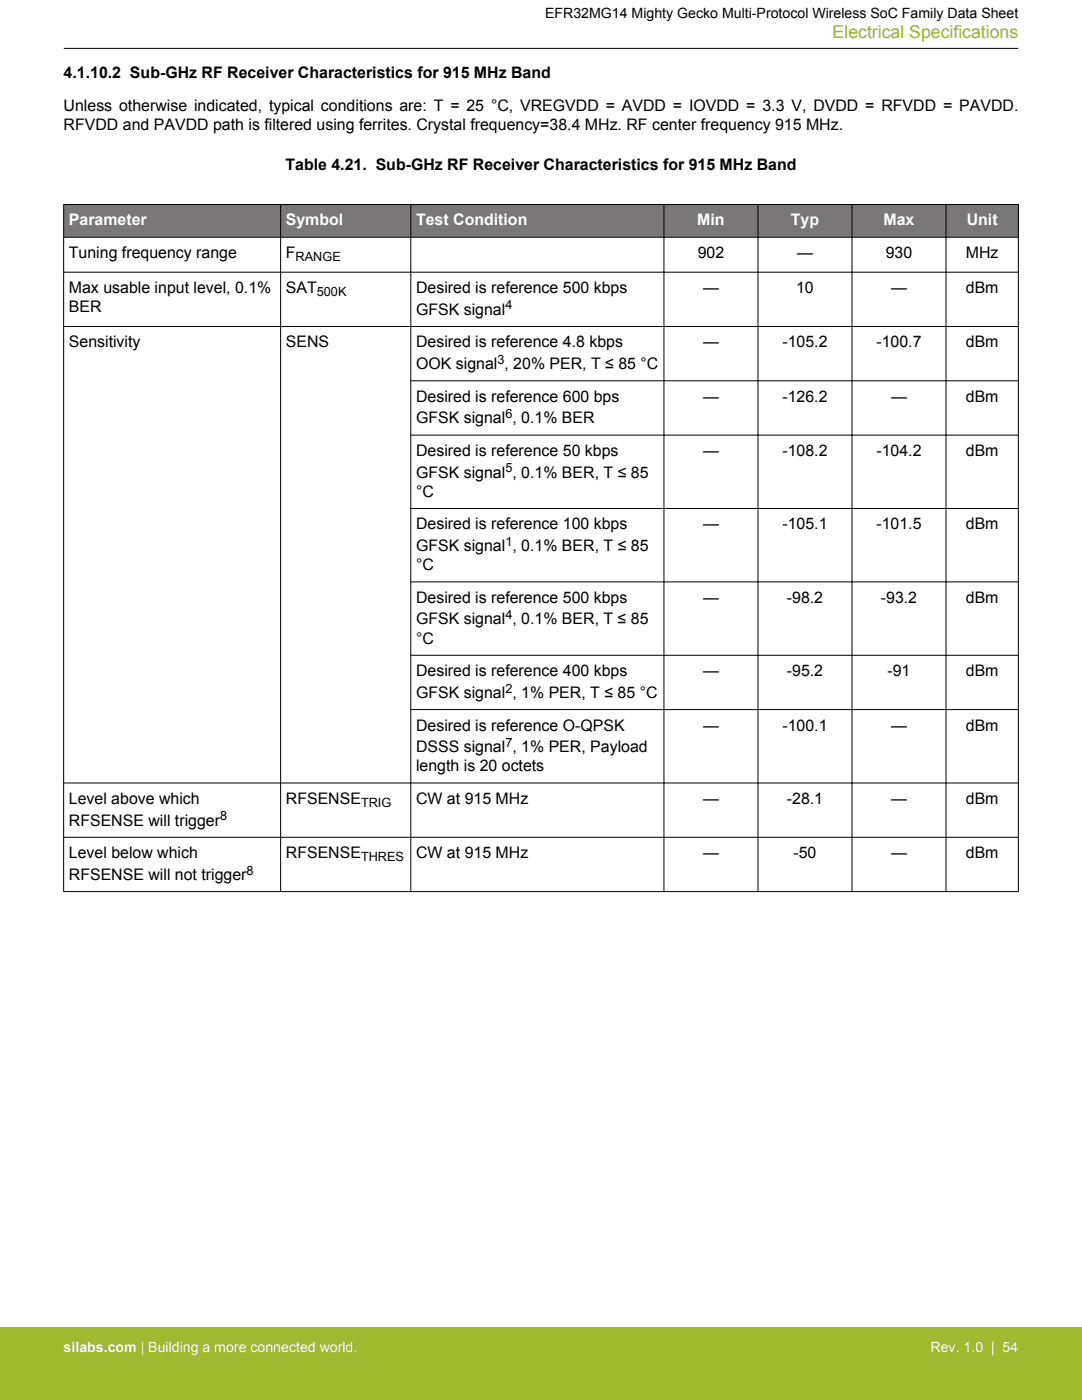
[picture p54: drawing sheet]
<svg xmlns="http://www.w3.org/2000/svg" width="216mm" height="279mm" viewBox="0 0 216 279" stroke-linecap="round" stroke-linejoin="round" font-family="sans-serif">
<defs><g id="words">
<text font-size="3.5" fill="#a1b92e" x="166.1" y="7.5">Electrical Specifications</text>
<g font-size="3.2">
<text x="12.7" y="15.5">4.1.10.2 Sub-GHz RF Receiver Characteristics for 915 MHz Band</text>
<text x="12.7" y="22.2">Unless otherwise indicated, typical conditions are: T = 25 °C, VREGVDD = AVDD = IOVDD = 3.3 V, DVDD = RFVDD = PAVDD.</text>
<text x="12.7" y="26">RFVDD and PAVDD path is filtered using ferrites. Crystal frequency=38.4 MHz. RF center frequency 915 MHz.</text>
<text x="57" y="34">Table 4.21. Sub-GHz RF Receiver Characteristics for 915 MHz Band</text>
<text x="13.7" y="51.5">Tuning frequency range</text>
<text x="57" y="51.5">F</text>
<text x="139.2" y="51.5">902</text>
<text x="159" y="51.5">—</text>
<text x="176.7" y="51.5">930</text>
<text x="192.7" y="51.5">MHz</text>
<text x="13.7" y="58.5">Max usable input level, 0.1%</text>
<text x="57" y="58.5">SAT</text>
<text x="83" y="58.5">Desired is reference 500 kbps</text>
<text x="140.3" y="58.5">—</text>
<text x="158.9" y="58.5">10</text>
<text x="177.8" y="58.5">—</text>
<text x="192.7" y="58.5">dBm</text>
<text x="13.7" y="62.3">BER</text>
<text x="83" y="62.8">GFSK signal</text>
<text x="13.7" y="69.3">Sensitivity</text>
<text x="57" y="69.3">SENS</text>
<text x="83" y="69.3">Desired is reference 4.8 kbps</text>
<text x="140.3" y="69.3">—</text>
<text x="156.1" y="69.3">-105.2</text>
<text x="174.9" y="69.3">-100.7</text>
<text x="192.7" y="69.3">dBm</text>
<text x="83" y="73.6">OOK signal , 20% PER, T ≤ 85 °C</text>
<text x="83" y="80.2">Desired is reference 600 bps</text>
<text x="140.3" y="80.2">—</text>
<text x="156.1" y="80.2">-126.2</text>
<text x="177.8" y="80.2">—</text>
<text x="192.7" y="80.2">dBm</text>
<text x="83" y="84.5">GFSK signal , 0.1% BER</text>
<text x="83" y="91">Desired is reference 50 kbps</text>
<text x="83" y="95.3">GFSK signal , 0.1% BER, T ≤ 85</text>
<text x="140.3" y="91">—</text>
<text x="156.1" y="91">-108.2</text>
<text x="174.9" y="91">-104.2</text>
<text x="192.7" y="91">dBm</text>
<text x="83" y="99.1">°C</text>
<text x="83" y="105.7">Desired is reference 100 kbps</text>
<text x="140.3" y="105.7">—</text>
<text x="156.1" y="105.7">-105.1</text>
<text x="174.9" y="105.7">-101.5</text>
<text x="192.7" y="105.7">dBm</text>
<text x="83" y="110">GFSK signal , 0.1% BER, T ≤ 85</text>
<text x="83" y="113.8">°C</text>
<text x="83" y="120.3">Desired is reference 500 kbps</text>
<text x="83" y="124.6">GFSK signal , 0.1% BER, T ≤ 85</text>
<text x="140.3" y="120.3">—</text>
<text x="157" y="120.3">-98.2</text>
<text x="175.8" y="120.3">-93.2</text>
<text x="192.7" y="120.3">dBm</text>
<text x="83" y="128.4">°C</text>
<text x="83" y="135">Desired is reference 400 kbps</text>
<text x="140.3" y="135">—</text>
<text x="157" y="135">-95.2</text>
<text x="177.1" y="135">-91</text>
<text x="192.7" y="135">dBm</text>
<text x="83" y="139.3">GFSK signal , 1% PER, T ≤ 85 °C</text>
<text x="83" y="145.8">Desired is reference O-QPSK</text>
<text x="140.3" y="145.8">—</text>
<text x="156.1" y="145.8">-100.1</text>
<text x="177.8" y="145.8">—</text>
<text x="192.7" y="145.8">dBm</text>
<text x="83" y="153.9">length is 20 octets</text>
<text x="83" y="150.1">DSSS signal , 1% PER, Payload</text>
<text x="13.7" y="160.4">Level above which</text>
<text x="57" y="160.4">RFSENSE</text>
<text x="83" y="160.4">CW at 915 MHz</text>
<text x="140.3" y="160.4">—</text>
<text x="157" y="160.4">-28.1</text>
<text x="177.8" y="160.4">—</text>
<text x="192.7" y="160.4">dBm</text>
<text x="13.7" y="164.7">RFSENSE will trigger</text>
<text x="13.7" y="171.3">Level below which</text>
<text x="57" y="171.3">RFSENSE</text>
<text x="83" y="171.3">CW at 915 MHz</text>
<text x="140.3" y="171.3">—</text>
<text x="158.3" y="171.3">-50</text>
<text x="177.8" y="171.3">—</text>
<text x="192.7" y="171.3">dBm</text>
<text x="13.7" y="175.6">RFSENSE will not trigger</text>
</g>
<g font-size="3.2" fill="#fff">
<text x="13.7" y="45">Parameter</text>
<text x="57" y="45">Symbol</text>
<text x="83" y="45">Test Condition</text>
<text x="139.1" y="45">Min</text>
<text x="157.8" y="45">Typ</text>
<text x="176.3" y="45">Max</text>
<text x="192.9" y="45">Unit</text>
</g>
<text font-size="2.8" x="108.8" y="3.5">EFR32MG14 Mighty Gecko Multi-Protocol Wireless SoC Family Data Sheet</text>
<g font-size="2.8" fill="#fff">
<text x="12.7" y="269.9">silabs.com | Building a more connected world.</text>
<text x="185.7" y="269.9">Rev. 1.0 | 54</text>
</g>
<g font-size="2.5">
<text x="59" y="52.2">RANGE</text>
<text x="63.2" y="59.1">500K</text>
<text x="100.8" y="61.7">4</text>
<text x="99.3" y="72.6">3</text>
<text x="100.8" y="83.4">6</text>
<text x="100.8" y="94.3">5</text>
<text x="100.8" y="108.9">1</text>
<text x="100.8" y="123.6">4</text>
<text x="100.8" y="138.2">2</text>
<text x="100.8" y="149">7</text>
<text x="72" y="161.1">TRIG</text>
<text x="43.9" y="163.7">8</text>
<text x="72" y="171.9">THRES</text>
<text x="49.2" y="174.5">8</text>
</g>
</g></defs>
<g fill="#797777">
<path d="M12.7 40.8h190.5v6.6h-190.5z" fill-rule="evenodd"/>
<path d="M12.7 40.8h190.5v6.6h-190.5z" fill-rule="evenodd"/>
</g>
<g fill="none" stroke="#000" stroke-width=".2">
<path d="M12.7 9.7h190.5M12.7 40.8h190.5M12.7 47.4h190.5M12.7 54.3h190.5M12.7 40.8v137.2M56 40.8v137.2M82 40.8v137.2M132.5 40.8v137.2M151.2 40.8v137.2M170 40.8v137.2M188.8 40.8v137.2M203.2 40.8v137.2"/>
<path d="M12.7 65.2h190.5M81.9 76h121.3M81.9 86.8h121.3M81.9 101.5h121.3M81.9 116.1h121.3M81.9 130.8h121.3M12.7 156.3h190.5M81.9 141.6h121.3M12.7 167.1h190.5M12.7 177.9h190.5"/>
</g>
<path d="M0 264.9h215.9v14.5h-215.9z" fill="#a1b92e"/>
<use href="#words"/>
</svg>
